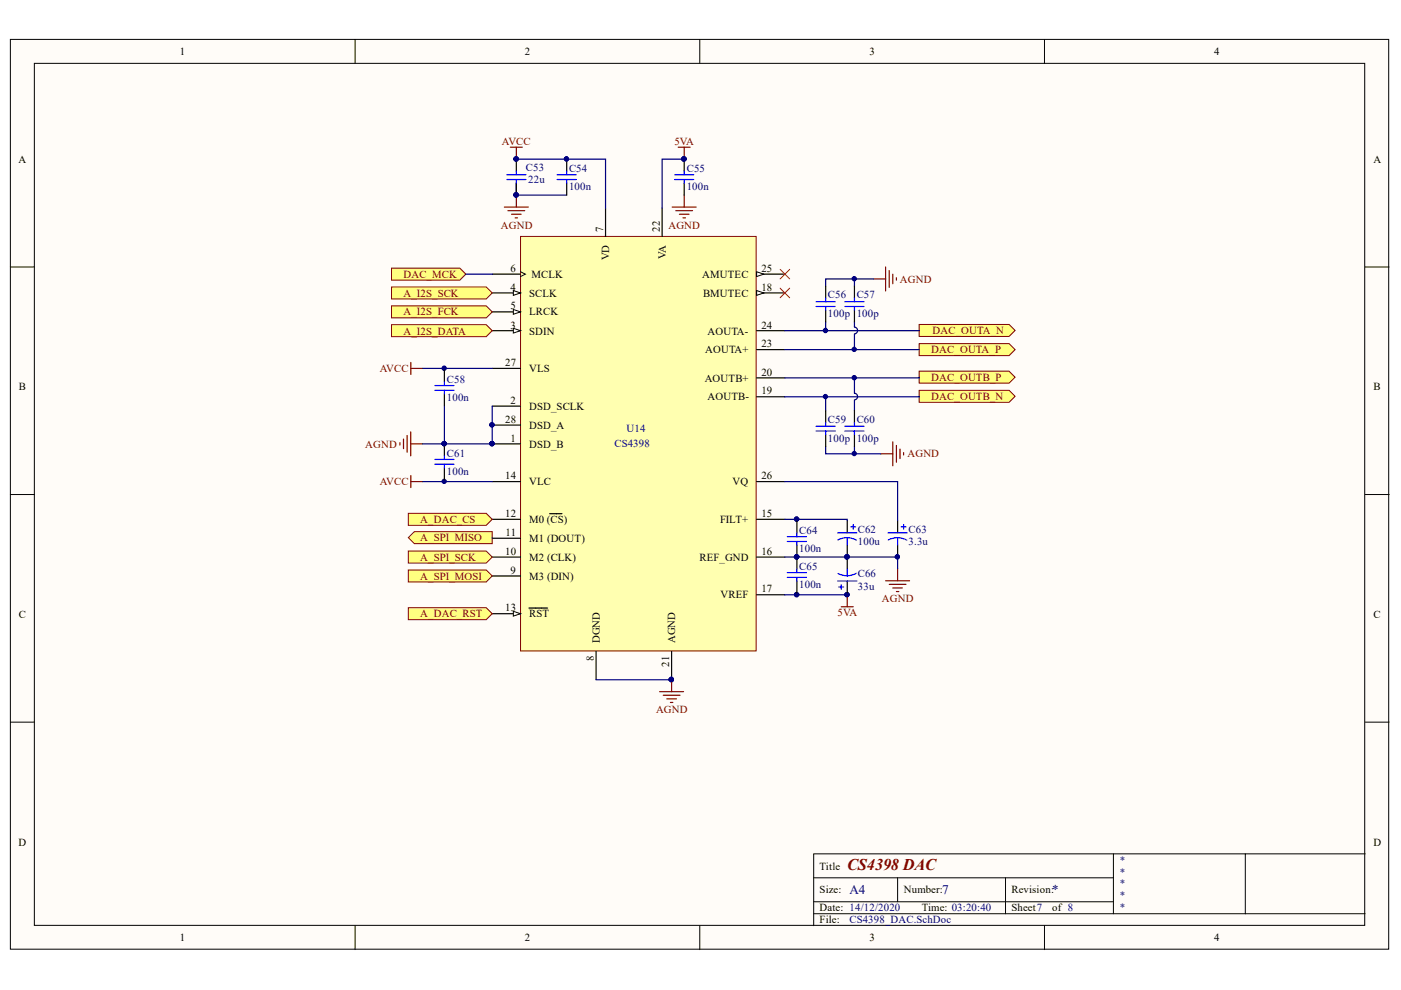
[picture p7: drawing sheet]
<svg xmlns="http://www.w3.org/2000/svg" width="297mm" height="210mm" viewBox="0 0 297 210" stroke-linecap="round" stroke-linejoin="round" font-family="sans-serif">
<defs><g id="words">
<text font-size="3.5" fill="#800000" x="179.6" y="184.4">CS4398 DAC</text>
<g font-size="2.8" fill="#000080">
<text x="180.1" y="189.6">A4</text>
<text x="199.7" y="189.6">7</text>
<text x="223.1" y="189.6">*</text>
</g>
<g font-size="2.3">
<text x="38.2" y="11.7">1</text>
<text x="111.3" y="11.7">2</text>
<text x="184.3" y="11.7">3</text>
<text x="257.4" y="11.7">4</text>
<text x="3.9" y="34.5">A</text>
<text x="291.2" y="34.5">A</text>
<text x="127.9" y="49.1" transform="rotate(-90 127.9 49.1)">7</text>
<text x="139.9" y="49.1" transform="rotate(-90 139.9 49.1)">22</text>
<text x="108.2" y="57.7">6</text>
<text x="112.7" y="58.9">MCLK</text>
<text x="129.2" y="55.2" transform="rotate(-90 129.2 55.2)">VD</text>
<text x="141.2" y="54.9" transform="rotate(-90 141.2 54.9)">VA</text>
<text x="148.9" y="58.9">AMUTEC</text>
<text x="161.4" y="57.7">25</text>
<text x="108.2" y="61.6">4</text>
<text x="108.2" y="65.6">5</text>
<text x="112.2" y="62.9">SCLK</text>
<text x="149.1" y="62.9">BMUTEC</text>
<text x="161.4" y="61.6">18</text>
<text x="108.2" y="69.7">3</text>
<text x="112.2" y="66.9">LRCK</text>
<text x="112.2" y="70.9">SDIN</text>
<text x="150" y="70.9">AOUTA-</text>
<text x="161.4" y="69.7">24</text>
<text x="107.1" y="77.6">27</text>
<text x="149.5" y="74.9">AOUTA+</text>
<text x="161.4" y="73.6">23</text>
<text x="4" y="82.8">B</text>
<text x="112.2" y="78.9">VLS</text>
<text x="149.4" y="80.9">AOUTB+</text>
<text x="161.4" y="79.6">20</text>
<text x="161.4" y="83.6">19</text>
<text x="291.2" y="82.8">B</text>
<text x="107.1" y="89.6">28</text>
<text x="108.2" y="85.6">2</text>
<text x="112.2" y="86.9">DSD_SCLK</text>
<text x="150" y="84.9">AOUTB-</text>
<text x="108.2" y="93.7">1</text>
<text x="112.2" y="94.9">DSD_B</text>
<text x="112.2" y="90.9">DSD_A</text>
<text x="107.1" y="101.6">14</text>
<text x="161.4" y="101.6">26</text>
<text x="112.2" y="102.9">VLC</text>
<text x="155.3" y="102.9">VQ</text>
<text x="107.1" y="109.6">12</text>
<text x="107.2" y="113.6">11</text>
<text x="112.2" y="110.9">M0 (CS)</text>
<text x="152.7" y="110.9">FILT+</text>
<text x="161.4" y="109.6">15</text>
<text x="107.1" y="117.6">10</text>
<text x="112.2" y="114.9">M1 (DOUT)</text>
<text x="112.2" y="118.9">M2 (CLK)</text>
<text x="148.3" y="118.9">REF_GND</text>
<text x="161.4" y="117.6">16</text>
<text x="108.2" y="121.6">9</text>
<text x="112.2" y="122.9">M3 (DIN)</text>
<text x="161.4" y="125.6">17</text>
<text x="4" y="131">C</text>
<text x="107.1" y="129.6">13</text>
<text x="112.2" y="130.9">RST</text>
<text x="152.8" y="126.9">VREF</text>
<text x="291.2" y="131">C</text>
<text x="127.2" y="136.3" transform="rotate(-90 127.2 136.3)">DGND</text>
<text x="143.1" y="136.3" transform="rotate(-90 143.1 136.3)">AGND</text>
<text x="125.9" y="140.2" transform="rotate(-90 125.9 140.2)">8</text>
<text x="141.9" y="141.4" transform="rotate(-90 141.9 141.4)">21</text>
<text x="3.9" y="179.3">D</text>
<text x="291.2" y="179.3">D</text>
<text x="173.8" y="184.4">Title</text>
<text x="173.8" y="189.4">Size:</text>
<text x="191.6" y="189.4">Number:</text>
<text x="214.5" y="189.4">Revision:</text>
<text x="173.8" y="193.2">Date: 14/12/2020</text>
<text x="173.8" y="195.8">File:</text>
<text x="195.4" y="193.2">Time: 03:20:40</text>
<text x="214.5" y="193.2">Sheet7</text>
<text x="223.1" y="193.2">of 8</text>
<text x="38.2" y="199.6">1</text>
<text x="111.3" y="199.6">2</text>
<text x="184.3" y="199.6">3</text>
<text x="257.4" y="199.6">4</text>
</g>
<g font-size="2.3" fill="#800000">
<text x="106.4" y="30.7">AVCC</text>
<text x="143" y="30.7">5VA</text>
<text x="106.2" y="48.5">AGND</text>
<text x="141.7" y="48.5">AGND</text>
<text x="85.5" y="58.9">DAC_MCK</text>
<text x="190.8" y="59.9">AGND</text>
<text x="85.5" y="62.9">A_I2S_SCK</text>
<text x="85.5" y="66.9">A_I2S_FCK</text>
<text x="85.5" y="70.9">A_I2S_DATA</text>
<text x="197.7" y="70.8">DAC_OUTA_N</text>
<text x="197.5" y="74.9">DAC_OUTA_P</text>
<text x="80.5" y="78.9">AVCC</text>
<text x="197.5" y="80.7">DAC_OUTB_P</text>
<text x="197.5" y="84.8">DAC_OUTB_N</text>
<text x="77.4" y="94.9">AGND</text>
<text x="192.4" y="97">AGND</text>
<text x="80.5" y="102.9">AVCC</text>
<text x="89.1" y="110.9">A_DAC_CS</text>
<text x="89.1" y="118.9">A_SPI_SCK</text>
<text x="89.1" y="114.8">A_SPI_MISO</text>
<text x="89.1" y="122.9">A_SPI_MOSI</text>
<text x="89.1" y="130.9">A_DAC_RST</text>
<text x="177.6" y="130.7">5VA</text>
<text x="187" y="127.7">AGND</text>
<text x="139.1" y="151.2">AGND</text>
</g>
<g font-size="2.3" fill="#000080">
<text x="111.5" y="36.3">C53</text>
<text x="112" y="38.8">22u</text>
<text x="120.6" y="36.5">C54</text>
<text x="120.6" y="40.3">100n</text>
<text x="145.6" y="36.5">C55</text>
<text x="145.6" y="40.3">100n</text>
<text x="175.5" y="63.2">C56</text>
<text x="181.6" y="63.2">C57</text>
<text x="175.5" y="67.3">100p</text>
<text x="181.6" y="67.3">100p</text>
<text x="94.8" y="81.2">C58</text>
<text x="94.8" y="85">100n</text>
<text x="175.5" y="89.6">C59</text>
<text x="181.6" y="89.6">C60</text>
<text x="130.3" y="94.7">CS4398</text>
<text x="132.8" y="91.6">U14</text>
<text x="175.5" y="93.7">100p</text>
<text x="181.6" y="93.7">100p</text>
<text x="94.8" y="97">C61</text>
<text x="94.8" y="100.8">100n</text>
<text x="169.5" y="113.3">C64</text>
<text x="181.9" y="113">C62</text>
<text x="192.6" y="113">C63</text>
<text x="169.5" y="117.1">100n</text>
<text x="181.9" y="115.6">100u</text>
<text x="192.6" y="115.6">3.3u</text>
<text x="169.5" y="120.9">C65</text>
<text x="169.5" y="124.8">100n</text>
<text x="181.9" y="122.4">C66</text>
<text x="181.9" y="125">33u</text>
<text x="237.3" y="183.1">*</text>
<text x="237.3" y="185.6">*</text>
<text x="237.3" y="188.2">*</text>
<text x="237.3" y="190.7">*</text>
<text x="180.1" y="195.8">CS4398_DAC.SchDoc</text>
<text x="237.3" y="193.2">*</text>
</g>
</g></defs>
<g fill="#fffcf8" stroke="#000" stroke-width=".21">
<path d="M2.2 8.4h292.2v192.9h-292.2z"/>
<path d="M7.3 13.4h282v182.8h-282z"/>
</g>
<g fill="none" stroke="#000" stroke-width=".21">
<path d="M75.3 8.4v5M148.4 8.4v5M221.4 8.4v5M2.2 56.6h5.1M289.4 56.6h5.1M2.2 104.9h5.1M289.4 104.9h5.1M2.2 153.1h5.1M289.4 153.1h5.1M75.3 196.3v5.1M148.4 196.3v5.1M172.5 186.1h63.6"/>
<path d="M172.5 193.7h116.9M172.5 191.2h63.6M190.3 186.1v5.1M213.2 186.1v7.6M221.4 196.3v5.1M236.1 181v12.7M264 181h-91.5v15.3M289.4 181h-25.4v12.7"/>
</g>
<path d="M110.4 50.1h49.9v87.9h-49.9z" fill="#ffffb0" stroke="#800000" stroke-width=".21"/>
<path d="M104.4 94.1h6M104.4 90.1h6M104.4 86.1h6M104.4 102.1h6M104.4 110.1h6M104.4 114.1h6M104.4 118.1h6M116.5 108.9h2.7M104.4 122.1h6M104.4 130.1h6" fill="none" stroke="#000" stroke-width=".25"/>
<g fill="#000080" stroke="#000080" stroke-width=".21">
<circle cx="104.3" cy="94.1" r=".46"/>
<circle cx="104.3" cy="90.1" r=".46"/>
</g>
<path d="M108.8 129.6l1.6 .5-1.6 .5z" fill="#fffcf8" stroke="#000" stroke-width=".21"/>
<path d="M104.4 58.1h6M104.4 78.1h6M104.4 62.1h6M112.1 128.9h4" fill="none" stroke="#000" stroke-width=".25"/>
<path d="M110.4 57.6l1 .5-1 .5" fill="none" stroke="#000" stroke-width=".21"/>
<path d="M108.8 61.6l1.6 .5-1.6 .5z" fill="#fffcf8" stroke="#000" stroke-width=".21"/>
<path d="M104.4 66.1h6" fill="none" stroke="#000" stroke-width=".25"/>
<path d="M108.8 65.6l1.6 .5-1.6 .5z" fill="#fffcf8" stroke="#000" stroke-width=".21"/>
<path d="M104.4 70.1h6" fill="none" stroke="#000" stroke-width=".25"/>
<path d="M108.8 69.6l1.6 .5-1.6 .5z" fill="#fffcf8" stroke="#000" stroke-width=".21"/>
<path d="M128.4 44.1v6M140.4 44.1v6M160.4 58.1h6M126.4 138.1v6M142.4 138.1v6" fill="none" stroke="#000" stroke-width=".25"/>
<circle cx="142.3" cy="144.1" r=".47" fill="#000080" stroke="#000080" stroke-width=".21"/>
<path d="M160.4 57.6l1.5 .5-1.5 .5z" fill="#fffcf8" stroke="#000" stroke-width=".21"/>
<path d="M160.4 62.1h6" fill="none" stroke="#000" stroke-width=".25"/>
<path d="M160.4 61.6l1.5 .5-1.5 .5z" fill="#fffcf8" stroke="#000" stroke-width=".21"/>
<path d="M160.4 70.1h6M160.4 74.1h6M160.4 80.1h6M160.4 84.1h6M160.4 102.1h6M160.4 110.1h6M160.4 118.1h6M190.3 110.4v2.6M190.3 115.5v2.6M160.4 126.1h6" fill="none" stroke="#000" stroke-width=".25"/>
<g fill="#000080" stroke="#000080" stroke-width=".21">
<circle cx="104.3" cy="94.1" r=".46"/>
<circle cx="104.3" cy="90.1" r=".46"/>
<circle cx="142.3" cy="144.1" r=".47"/>
<circle cx="190.3" cy="118.1" r=".46"/>
<circle cx="179.6" cy="118.1" r=".46"/>
<circle cx="168.9" cy="110.1" r=".46"/>
<circle cx="168.9" cy="126.1" r=".47"/>
<circle cx="179.6" cy="126.1" r=".47"/>
<circle cx="145" cy="33.7" r=".46"/>
<circle cx="109.4" cy="33.7" r=".46"/>
<circle cx="109.4" cy="41.3" r=".46"/>
<circle cx="94.2" cy="94.1" r=".46"/>
<circle cx="94.2" cy="102.1" r=".46"/>
<circle cx="94.2" cy="78.1" r=".46"/>
</g>
<path d="M188.3 113h4M190.3 114l.8 .1 1.2 .4M190.3 114l-1.2 .2-.8 .3M190.3 114v1.5M191.1 111.7h1M191.6 111.2v1" fill="none" stroke="#00f" stroke-width=".25"/>
<g fill="none" stroke="#000080" stroke-width=".25">
<path d="M89.6 78.1h14.8M94.2 78.1v.3M89.6 94.1h4.6M94.2 86.1v8h10.2v-8M89.6 102.1h14.8M94.2 101.7v.4M166.4 102.1h23.9v8.3M166.4 110.1h2.6v.4M169 110.1h10.6v.3M179.6 118.1h-13.2M190.3 118.1h-10.7M190.3 118.1v2.5"/>
<path d="M169 125.7v.4h-2.6M179.6 125.7v.4h-10.6M126.4 144.1h16"/>
</g>
<g fill="none" stroke="#800000" stroke-width=".25">
<path d="M108.2 31.2h2.5M109.5 31.2v2.5M143.8 31.2h2.5M145.1 31.2v2.5M106.9 43.9h5.1M107.7 44.7h3.6M108.5 45.4h2M109.2 46.2h.5M109.5 41.4v2.5M142.5 43.9h5.1M143.3 44.7h3.5M144 45.4h2.1"/>
<path d="M144.8 46.2h.5M145.1 41.4v2.5M87.1 76.8v2.6M87.1 78.1h2.5M84.8 93.9v.5M85.6 93.1v2M86.3 92.3v3.6M87.1 91.6v5.1M87.1 94.1h2.5M87.1 100.8v2.6M87.1 102.1h2.5M178.4 128.6h2.5"/>
<path d="M179.6 126.1v2.5M187.8 123.1h5.1M188.5 123.9h3.6M189.3 124.7h2M190.1 125.4h.5M190.3 120.6v2.5M139.9 146.7h5M140.6 147.4h3.6M141.4 148.2h2M142.1 148.9h.5M142.4 144.1v2.6"/>
</g>
<path d="M165.4 57.1l2 2M167.4 57.1l-2 2M165.4 61.1l2 2M167.4 61.1l-2 2" fill="none" stroke="#f00" stroke-width=".21"/>
<g fill="#ffff80" stroke="#800000" stroke-width=".21">
<path d="M194.9 68.8h19.1l1.2 1.3-1.2 1.2h-19.1z" fill-rule="evenodd"/>
<path d="M194.9 72.9h19.1l1.2 1.2-1.2 1.3h-19.1z" fill-rule="evenodd"/>
<path d="M194.9 82.8h19.1l1.2 1.2-1.2 1.3h-19.1z" fill-rule="evenodd"/>
<path d="M194.9 78.7h19.1l1.2 1.3-1.2 1.2h-19.1z" fill-rule="evenodd"/>
<path d="M83 56.9h14.5l1.3 1.2-1.3 1.3h-14.5z" fill-rule="evenodd"/>
</g>
<path d="M98.8 58.1h5.6" fill="none" stroke="#000080" stroke-width=".25"/>
<g fill="#ffff80" stroke="#800000" stroke-width=".21">
<path d="M83 60.8h20.1l1.3 1.3-1.3 1.3h-20.1z" fill-rule="evenodd"/>
<path d="M83 64.9h20.1l1.3 1.2-1.3 1.3h-20.1z" fill-rule="evenodd"/>
<path d="M83 68.8h20.1l1.3 1.3-1.3 1.3h-20.1z" fill-rule="evenodd"/>
<path d="M86.6 128.9h16.5l1.3 1.2-1.3 1.3h-16.5z" fill-rule="evenodd"/>
<path d="M86.6 108.8h16.5l1.3 1.3-1.3 1.3h-16.5z" fill-rule="evenodd"/>
<path d="M86.6 116.8h16.5l1.3 1.3-1.3 1.3h-16.5z" fill-rule="evenodd"/>
<path d="M86.6 114l1.2-1.3h16.6v2.6h-16.6z" fill-rule="evenodd"/>
</g>
<g fill="none" stroke="#000080" stroke-width=".25">
<path d="M109.5 33.7h18.9v10.4M109.5 38.8v2.6h10.6M145.1 33.7h-4.7v10.4M181.2 59.1v1.6M185.2 59.1h-10.1v1.6M166.4 74.1h28.5M175.1 68.3v1.8M181.2 68.3v1.1a.72 .72 0 0 1 .6 .7 .72 .72 0 0 1-.6 .7M181.2 70.9v3.2M194.9 80v.1h-28.5M194.9 70.1h-28.5M175.1 94.7v1.5h11.7"/>
<path d="M175.1 84.1v3M181.2 80.1v3.3a.71 .71 0 0 1 .6 .7 .71 .71 0 0 1-.6 .7M181.2 84.9v2.2M181.2 94.7v1.5M194.9 84l-28.5 .1M104.4 114v.1"/>
</g>
<g fill="#000080" stroke="#000080" stroke-width=".21">
<circle cx="145" cy="33.7" r=".46"/>
<circle cx="109.4" cy="41.3" r=".46"/>
<circle cx="109.4" cy="33.7" r=".46"/>
<circle cx="175" cy="70.1" r=".46"/>
<circle cx="181.1" cy="74.1" r=".46"/>
<circle cx="175" cy="84.1" r=".46"/>
<circle cx="181.1" cy="80.1" r=".46"/>
<circle cx="181.1" cy="96.2" r=".46"/>
<circle cx="181.1" cy="59.1" r=".46"/>
</g>
<path d="M185.2 59.1h2.6M187.8 56.6v5.1M188.5 57.4v3.5M189.3 58.1v2.1M190.1 58.9v.5M186.8 96.2h2.5M189.3 93.7v5.1M190.1 94.4v3.6M190.8 95.2v2M191.6 96v.5" fill="none" stroke="#800000" stroke-width=".25"/>
<path d="M86.6 120.9h16.5l1.3 1.2-1.3 1.3h-16.5z" fill-rule="evenodd" fill="#ffff80" stroke="#800000" stroke-width=".21"/>
<g fill="none" stroke="#000" stroke-width=".25">
<path d="M109.5 33.7v2.6M109.5 38.8v2.6M120.1 33.7v2.6M120.1 38.8v2.6M145.1 33.7v2.6M145.1 38.8v2.6M94.2 78.4v2.6M175.1 60.7v2.5M175.1 65.7v2.6M181.2 60.7v2.5M181.2 65.7v2.6M94.2 83.5v2.6"/>
<path d="M94.2 94.1v2.6M94.2 99.2v2.5M175.1 87.1v2.5M175.1 92.2v2.5M181.2 87.1v2.5M181.2 92.2v2.5M169 110.5v2.5M169 115.6v5M179.6 110.4v2.6M179.6 115.5v5.1M169 123.2v2.5M179.6 123.2v2.5"/>
</g>
<g fill="#000080" stroke="#000080" stroke-width=".21">
<circle cx="168.9" cy="118.1" r=".46"/>
<circle cx="94.2" cy="94.1" r=".46"/>
<circle cx="120.1" cy="33.7" r=".46"/>
<circle cx="145" cy="33.7" r=".46"/>
<circle cx="109.4" cy="41.3" r=".46"/>
<circle cx="109.4" cy="33.7" r=".46"/>
<circle cx="179.6" cy="118.1" r=".46"/>
</g>
<g fill="none" stroke="#00f" stroke-width=".25">
<path d="M107.4 38.1h4.1M107.4 37h4.1M109.5 36.3v.7M109.5 38.1v.7M118.1 38.1h4.1M118.1 37h4.1M120.1 36.3v.7M120.1 38.1v.7M143 38.1h4.1M143 37h4.1M145.1 36.3v.7M145.1 38.1v.7"/>
<path d="M173 65h4.1M173 64h4.1M175.1 63.2v.8M175.1 65v.7M179.1 65h4.1M179.1 64h4.1M181.2 63.2v.8M181.2 65v.7M92.2 98.4h4.1M92.2 97.4h4.1M92.2 82.8h4.1M92.2 81.7h4.1"/>
<path d="M94.2 81v.7M94.2 82.8v.7M94.2 96.7v.7M94.2 98.4v.8M173 91.4h4.1M173 90.4h4.1M175.1 89.6v.8M175.1 91.4v.8M179.1 91.4h4.1M179.1 90.4h4.1M181.2 89.6v.8M181.2 91.4v.8"/>
<path d="M166.9 114.8h4.1M166.9 113.8h4.1M169 113v.8M169 114.8v.8M177.6 113h4.1M179.6 114l1.2 .2 .8 .3M179.6 114l-.8 .1-1.2 .4M179.6 114v1.5M180.4 111.7h1M180.9 111.2v1M166.9 122.4h4.1M166.9 121.4h4.1"/>
<path d="M169 120.6v.8M169 122.4v.8M177.6 123.2h4.1M177.9 124.5h1M178.4 123.9v1.1M179.6 120.6v1.6M181.6 121.6a4 4 0 0 1-3.9 0"/>
</g>
<use href="#words"/>
</svg>
